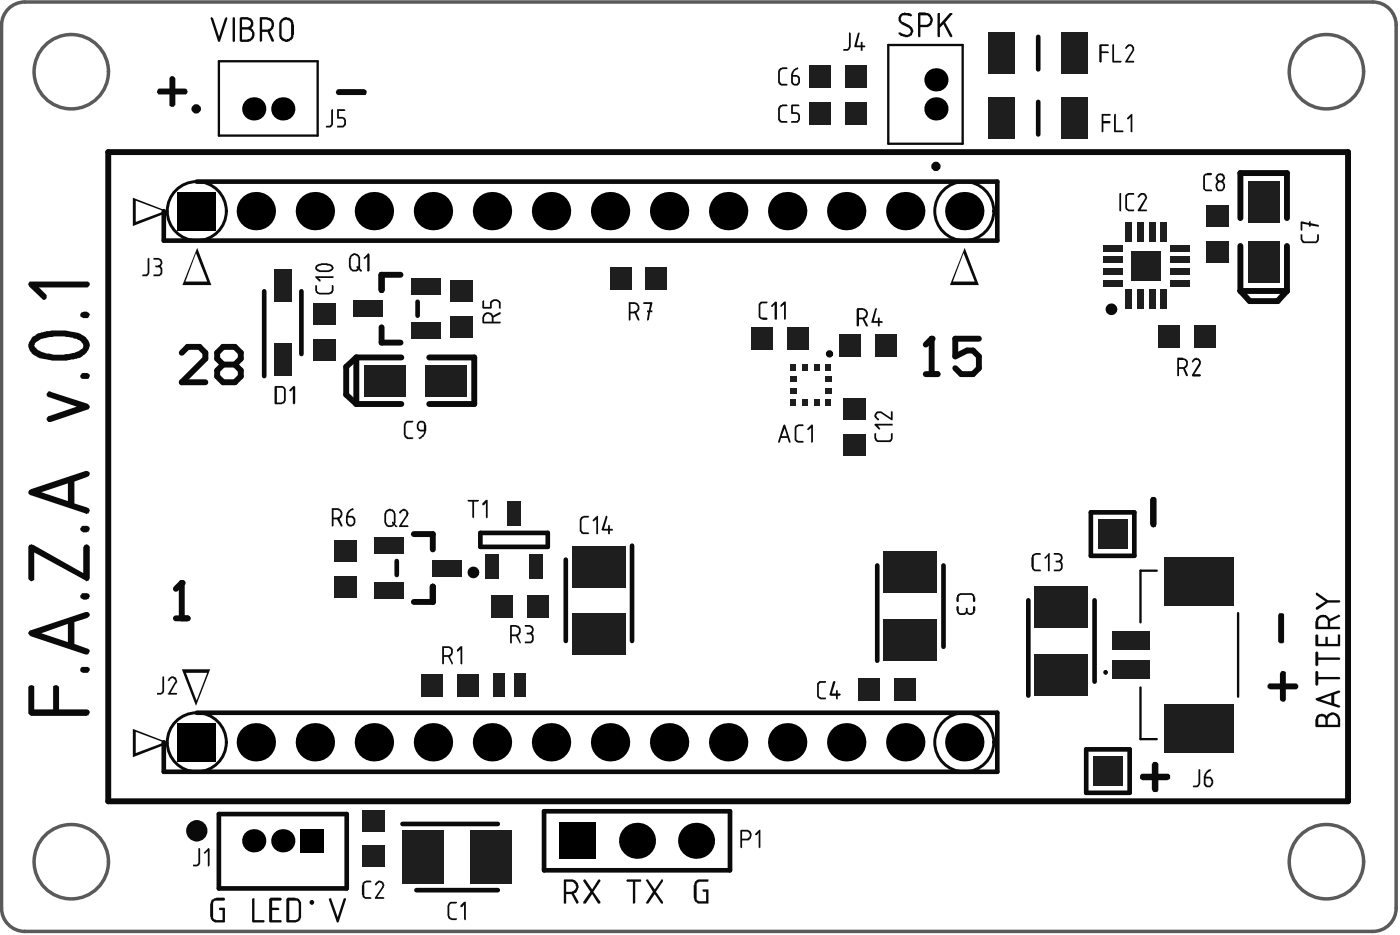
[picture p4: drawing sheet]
<svg xmlns="http://www.w3.org/2000/svg" width="200mm" height="134mm" viewBox="0 0 200 134" stroke-linecap="round" stroke-linejoin="round" font-family="sans-serif">
<g fill="none" stroke="#5a5a5a" stroke-width=".5">
<path d="M1.2 1.3a3.3 3.3 0 0 1 2.3-1h193a3.3 3.3 0 0 1 3.3 3.3v126.3a3.3 3.3 0 0 1-3.3 3.3h-193a3.3 3.3 0 0 1-3.3-3.3v-126.3a3.3 3.3 0 0 1 1-2.3z"/>
<circle cx="10.2" cy="10.3" r="5.3"/>
<circle cx="189.8" cy="10.3" r="5.3"/>
<circle cx="10.2" cy="123.2" r="5.3"/>
<circle cx="189.8" cy="123.2" r="5.3"/>
</g>
<path d="M31.3 8.8h14.2v10.6h-14.2zM127.1 6.4h10.7v14.2h-10.7zM163.2 98.3v7.4h2.4M165.6 81.6h-2.4v7.4M177.2 87.7v11.9" fill="none" stroke="#0a0a0a" stroke-width=".33"/>
<g fill="none" stroke="#0a0a0a" stroke-width=".66">
<path d="M148.6 5.3v4.6M148.6 14.6v4.6M28.2 26h114.5v8.4h-119.3v-4.2M37.8 41.7v12.1M43.1 41.7v8.9M59.8 43.1v2M68.8 76.2h9.6v2h-9.6zM90.5 78v13.7M156.1 73.3h6.3v6.2h-6.3zM56.8 80.2v2M81 80v11.7M125.6 80.9v13.6"/>
<path d="M135 80.9v11.6M147.2 85.8v13.7M156.7 85.8v11.7M28.2 101.9h114.5v8.5h-119.3v-4.3M31.3 116.4h18.3v10.6h-18.3zM57.6 117.8h13.6M77.9 116h26.6v8.5h-26.6zM155.5 107.2h6.2v6.2h-6.2zM59.6 127.3h11.6"/>
</g>
<g fill="none" stroke="#0a0a0a" stroke-width=".84">
<path d="M15.5 21.7h177.4v92.9h-177.4zM57.3 39.3h-2.7v2.2M177.5 31.2v-6.4h6.7v6.4M177.5 35.2v6.4M184.2 35.2v6.4M51 51.1v6.7M51 51.1h6.4M51 57.8h6.4M51 51.1l-1.5 1.4v3.9l1.5 1.4M54.6 46.8v2.2h2.7M61.4 51.1h6.5v6.7h-6.5M177.5 41.6h6.7"/>
<path d="M177.5 41.6l1.4 1.5h4l1.3-1.5M59.2 76.4h2.7v2.2M61.9 83.9v2.2h-2.7"/>
</g>
<g fill="#0a0a0a">
<path d="M4.1 98.1a.45 .45 0 0 1 .5-.1 .45 .45 0 0 1 .3 .4v3h2.7v-3.1a.43 .43 0 0 1 .5-.3 .43 .43 0 0 1 .3 .4v3h4a.47 .47 0 0 1 .4 .5 .47 .47 0 0 1-.4 .5h-8l-.3-.4v-3.8z"/>
<path d="M11.7 95.4h.7a.42 .42 0 0 1 .4 .4 .42 .42 0 0 1-.4 .4h-.4a.46 .46 0 0 1-.5-.3 .46 .46 0 0 1 .2-.5z"/>
<path d="M11.7 84.9l.7-.1a.47 .47 0 0 1 .4 .5 .47 .47 0 0 1-.4 .4h-.4a.49 .49 0 0 1-.5-.3 .49 .49 0 0 1 .2-.5z"/>
<path d="M4.1 78l.4-.2 .2 .1 7.2 4v-3.7a.47 .47 0 0 1 .5-.4 .47 .47 0 0 1 .4 .5v4.4l-.1 .3-.4 .1v-.1l-7.4-4v3.8a.4 .4 0 0 1-.3 .3 .4 .4 0 0 1-.5-.2v-.1v-4.6z"/>
<path d="M11.7 75.3l.7-.1a.47 .47 0 0 1 .4 .5 .47 .47 0 0 1-.4 .4h-.4a.49 .49 0 0 1-.5-.3 .49 .49 0 0 1 .2-.5z"/>
<path d="M6.8 56h.4l5.4 1.8a.39 .39 0 0 1 .2 .4 .39 .39 0 0 1-.3 .4l-5.2 1.7a.46 .46 0 0 1-.6-.5l.2-.3 4.1-1.4-4-1.3a.41 .41 0 0 1-.3-.3 .41 .41 0 0 1 .1-.5z"/>
<path d="M11.7 53.4l.7-.1a.42 .42 0 0 1 .4 .5 .42 .42 0 0 1-.4 .4h-.4a.43 .43 0 0 1-.5-.3 .43 .43 0 0 1 .2-.5z"/>
<path d="M11.7 44.6h.7a.45 .45 0 0 1 .3 .7l-.2 .2h-.5a.59 .59 0 0 1-.5-.6z"/>
<path d="M4.2 40.3h8.2a.42 .42 0 0 1 .4 .4 .42 .42 0 0 1-.4 .4h-6.8l1 1a.42 .42 0 0 1 0 .6 .42 .42 0 0 1-.6 0l-1.8-1.7a.51 .51 0 0 1 0-.7z"/>
<path d="M26.6 96.2l1.5 4 1.6-4zM26 95.7h4.1l-2 5.2z"/>
<path d="M19.4 104.7v3l4.1-1.5zM19 104.2l5.3 2.1-5.3 2z"/>
<path d="M5.9 90.6l3.8 1.2v-2.6zM4.1 90.4l.2-.3 8-2.6a.42 .42 0 0 1 .5 .2 .42 .42 0 0 1-.2 .6l-2 .7v3.1l1.9 .7a.36 .36 0 0 1 .3 .2 .36 .36 0 0 1-.1 .4l-.2 .2h-.2l-7.9-2.6-.3-.4z"/>
<path d="M5.9 70.4l3.8 1.3v-2.6zM4.1 70.1l.3-.1 7.9-2.7a.42 .42 0 0 1 .5 .3 .42 .42 0 0 1-.2 .5l-2 .8v3.1l1.9 .6a.44 .44 0 0 1 .3 .5 .44 .44 0 0 1-.5 .3l-7.9-2.6a.4 .4 0 0 1-.3-.2 .4 .4 0 0 1 0-.5z"/>
<path d="M5 49.1a.72 .72 0 0 0 .4 .9l.2 .1a6.4 6.4 0 0 0 3.3 .6l.9-.1 .9-.2a1.64 1.64 0 0 0 1.2-.9 1.02 1.02 0 0 0-.7-.9l-.2-.2h-.3a7.7 7.7 0 0 0-4.3 0h-.1a2.76 2.76 0 0 0-1.3 .7zM4.6 48.3l.4-.3a1.03 1.03 0 0 1 .8-.4l.5-.2a10.5 10.5 0 0 1 5.3 .4 1.9 1.9 0 0 1 1.2 1.7 2.84 2.84 0 0 1-2.6 1.9 9.3 9.3 0 0 1-4.9-.3 1.78 1.78 0 0 1-1.2-2.1z"/>
<path d="M28.1 36.2l-1.6 4.1h3.2zM28.2 35.4l2.1 5.4h-4.2z"/>
<path d="M137.9 36.2l-1.5 4.1h3.1zM138.1 35.4l2 5.4h-4.1z"/>
<path d="M19.4 28.7v3l4.1-1.5zM19 28.3l5.3 2-5.3 2z"/>
</g>
<path d="M25.2 88.4h1.7M26 83.4v5" fill="none" stroke="#0a0a0a" stroke-width=".84"/>
<circle cx="26" cy="83.4" r=".42" fill="#0a0a0a"/>
<path d="M132.5 53.5h1.7M133.3 48.4v5.1M26 83.4l-.8 .8" fill="none" stroke="#0a0a0a" stroke-width=".84"/>
<circle cx="133.3" cy="48.4" r=".42" fill="#0a0a0a"/>
<path d="M26 50.4l.9-.8h1.6l.9 .8v.9l-3.4 3.4h3.4M31.9 52.1l-.8 .9v.8l.8 .9h1.7l.9-.9v-.8l-.9-.9M31.9 52.1l-.8-.8v-.9l.8-.8h1.7l.9 .8v.9l-.9 .8M31.9 52.1h1.7M133.3 48.4l-.8 .9M140.1 48.4h-3.4v2.6l1.7-.9h.9l.8 .9v1.7l-.8 .8h-1.7l-.9-.8" fill="none" stroke="#0a0a0a" stroke-width=".84"/>
<g fill="#0a0a0a">
<path d="M163.2 110.9l.2-.3h1.5v-1.3a.48 .48 0 0 1 .5-.3 .48 .48 0 0 1 .4 .4v1.2h1.3a.49 .49 0 0 1 .4 .7l-.4 .3h-1.3v1.3a.48 .48 0 0 1-.4 .4 .48 .48 0 0 1-.5-.2v-1.5h-1.3a.46 .46 0 0 1-.4-.7z"/>
<path d="M164.7 71.2a.47 .47 0 0 1 .5-.1 .47 .47 0 0 1 .3 .4v3.5l-.1 .2a.39 .39 0 0 1-.4 .3 .39 .39 0 0 1-.3-.4l-.1-.2v-3.5z"/>
<path d="M181.6 97.7h1.6v-1.3a.42 .42 0 0 1 .4-.4 .42 .42 0 0 1 .4 .4v1.3h1.4a.42 .42 0 0 1 .4 .5 .42 .42 0 0 1-.4 .4h-1.4v1.4a.43 .43 0 0 1-.4 .3 .43 .43 0 0 1-.4-.4v-1.3h-1.3a.46 .46 0 0 1-.5-.3 .46 .46 0 0 1 .2-.6z"/>
<path d="M183 87.8a.45 .45 0 0 1 .5-.1 .45 .45 0 0 1 .3 .4v3.6a.43 .43 0 0 1-.5 .3 .43 .43 0 0 1-.4-.4v-3.7z"/>
<path d="M188.3 96h.3l.1 .8h3l.1 .3h-.1h-3v.8l-.3 .2-.1-.2z"/>
<path d="M188.3 93.3l.3-.1 .1 .8h3l.1 .3-.1 .1h-3v.7l-.3 .2-.1-.2z"/>
<path d="M188.3 90.8l.3-.1 .1 .2v1.2h1v-1h.1h.2v1h1.5v-1.4h.2l.1 .1v1.5l-.1 .1h-3.4v-.1z"/>
<path d="M188.3 84.9l.2-.2 1.5 1.1h1.7l.1 .3-.1 .1h-1.7l-1.4 1h-.3v-.2v-.2l1.4-.8-1.4-.9z"/>
<path d="M48.2 12.9l.2-.2h3.7a.43 .43 0 0 1 .4 .5 .43 .43 0 0 1-.4 .4h-3.6a.42 .42 0 0 1-.4-.2 .42 .42 0 0 1 .1-.5z"/>
<path d="M22.6 12.8l.1-.1h1.6v-1.3a.43 .43 0 0 1 .2-.5 .43 .43 0 0 1 .5 .2l.1 .1v1.5h1.3a.48 .48 0 0 1 .4 .3 .48 .48 0 0 1-.2 .5h-1.5v1.4a.42 .42 0 0 1-.4 .4 .42 .42 0 0 1-.4-.4v-1.4h-1.5a.43 .43 0 0 1-.2-.7z"/>
<path d="M30.1 2.6l.2-.2 .2 .2 .8 2.6 .9-2.6 .2-.2 .1 .1-1 3.3a.17 .17 0 0 1-.2 .2 .17 .17 0 0 1-.1-.2z"/>
<path d="M33.3 2.5l.1-.1 .2 .1v3.3a.17 .17 0 0 1-.1 .2 .17 .17 0 0 1-.2-.2z"/>
<path d="M128.9 2l.6-.2 .2 .1a.6 .6 0 0 1 .9 .3l-.2 .2-.6-.2a.64 .64 0 0 0-.9 .3 .45 .45 0 0 0 .3 .6l1 .5v.1a.82 .82 0 0 1 .2 1.4 1.25 1.25 0 0 1-1.6-.1l-.2-.1a.23 .23 0 0 1 .1-.3 .23 .23 0 0 1 .3 .1l.4 .2a.68 .68 0 0 0 1-.5h-.1l-.2-.4-1.1-.5v-.1a.84 .84 0 0 1-.1-1.4z"/>
<path d="M134.2 1.9h.3v1.6l1.5-1.6h.3v.2l-1 1.1 1 1.9a.19 .19 0 0 1-.1 .2 .19 .19 0 0 1-.2-.1l-1-1.7-.5 .5v1.2l-.1 .1-.2-.1z"/>
<path d="M47.1 128.5l.3-.1 .9 2.8 .9-2.7 .3-.1-1.1 3.5-.2-.1z"/>
<path d="M30.3 128.6l.7-.2h1.1a.24 .24 0 0 1 .1 .2 .24 .24 0 0 1-.2 .2h-1.2l-.2 .1v.1h-.1v2.2a.3 .3 0 0 0 .3 .3l.1 .1h1v-1.5h-.5l-.1-.2 .1-.1h.7l.1 .1v1.9l-.1 .1h-1.2a.86 .86 0 0 1-.7-.7l-.1-.1v-1.9h.1z"/>
<path d="M36.1 128.5l.3-.1v3.2h1.4l.1 .1-.1 .2h-1.6l-.1-.1z"/>
<path d="M38.5 128.5l.2-.1h1.4a.22 .22 0 0 1 .2 .2 .22 .22 0 0 1-.2 .2h-1.1v1h.9l.1 .1-.1 .2h-.9v1.5h1.2l.1 .2-.1 .1h-1.6l-.1-.1z"/>
<path d="M89.7 125.8v-.1h2l.1 .1-.1 .3h-.8v2.9a.17 .17 0 0 1-.1 .2 .17 .17 0 0 1-.2-.2v-2.9h-.9z"/>
<path d="M92.5 125.7h.3l.9 1.5 .9-1.5 .3 .1v.2l-1 1.5 1 1.5v.2h-.3l-.9-1.3-.9 1.3-.4-.1 1.1-1.6-1.1-1.5z"/>
<path d="M99.5 126.1v-.1a.62 .62 0 0 1 .7-.3h1.2v.3l-.1 .1h-1.2a.43 .43 0 0 0-.4 .5v2l.1 .2h.2v.1h1.1v-1.4h-.4a.17 .17 0 0 1-.1-.1 .17 .17 0 0 1 .1-.2h.7v2h-1.3a.87 .87 0 0 1-.8-.8v-1.8z"/>
<path d="M83.5 125.8l.1-.1 .2 .1 1 1.4 .8-1.4 .1-.1 .2 .1v.2l-1 1.5 1 1.5v.2h-.3l-.8-1.3-1 1.3h-.3v-.2l1-1.5-1-1.5z"/>
<path d="M121.5 4.6l.3 .1v2.1l-.1 .1a.48 .48 0 0 1-.6 .4l-.4-.1 .1-.2a.52 .52 0 0 0 .7-.3z"/>
<path d="M122.8 4.7l.2-.1-.4 1.9h.6v-.5h.3v.5l.4 .1-.1 .2h-.3v.5h-.3v-.5h-.8l-.1-.1z"/>
<path d="M160.2 27.7l.3-.1v2.6l-.3-.1z"/>
<path d="M161.1 27.9l.4-.3h.8v.3h-.7l-.3 .1v1.7l.1 .2 .9 .1-.1 .2h-.6a.57 .57 0 0 1-.5-.7z"/>
<path d="M162.8 28h.1a.64 .64 0 0 1 .9-.4 .64 .64 0 0 1 .2 1l-.7 1.4h.8l.1 .1-.1 .1h-1.2l-.1-.2 1-1.6a.4 .4 0 0 0-.1-.5 .4 .4 0 0 0-.5 .1l-.2 .3-.2-.1z"/>
<path d="M170.6 51.6l.3-.4a.69 .69 0 0 1 .8 .2 .69 .69 0 0 1 .1 .8l-.9 1.3h.9l.1 .3h-.1h-1.1l-.1-.2 .9-1.5a.36 .36 0 0 0-.1-.5 .36 .36 0 0 0-.5 .1l-.1 .1h-.2z"/>
<path d="M157.3 6.4l.1-.1h1.2l.1 .1v.2h-1v.7h.9l.1 .1v.2h-1v1.2a.17 .17 0 0 1-.2 .1 .17 .17 0 0 1-.2-.1z"/>
<path d="M159.2 6.4l.2-.1v2.4h1.1v.1v.1h-1.2h-.1z"/>
<path d="M161.1 6.8a.61 .61 0 0 1 .8-.5 .61 .61 0 0 1 .4 .7v.3l-.9 1.4h.9v.2h-1.2v-.1l1-1.6a.38 .38 0 0 0-.2-.5 .38 .38 0 0 0-.5 .1l-.3 .2z"/>
<path d="M157.7 16.3h1.2v.2h-1v.8h1v.3h-1v1.2l-.1 .1h-.1z"/>
<path d="M159.4 16.4l.3-.1v2.4h1h.1l-.1 .2h-1.2l-.1-.1z"/>
<path d="M161.3 16.9l.6-.6h.2v2.6l-.3-.1v-2.1l-.2 .4h-.3z"/>
<path d="M186.2 33.5h.2v.8l.3 .2h1.5a.32 .32 0 0 0 .3-.4v-.6h.3v.9l-.4 .4h-1.7a.59 .59 0 0 1-.5-.7z"/>
<path d="M186.2 31.7h.1l1 .2v-.2h.3v.2l1.1 .3 .1 .2-1.2-.2v.2h-.3v-.2l-.9-.2v.9l-.2 .1v-.1z"/>
<path d="M111.5 10l.5-.4h.6l.1 .1-.1 .2h-.6l-.4 .3v1.5l.3 .3h.7l.1 .1-.1 .1h-.6a.58 .58 0 0 1-.6-.6v-1.5z"/>
<path d="M47.4 15.7l.3-.1v2a.58 .58 0 0 1-.6 .6h-.5l.1-.2h.4a.32 .32 0 0 0 .3-.4z"/>
<path d="M48.2 15.6h1.1l.1 .1-.1 .2h-.8v.8h.4a.66 .66 0 0 1 .6 .9 .59 .59 0 0 1-.5 .6h-.8v-.2h.7a.32 .32 0 0 0 .4-.4v-.4l-.2-.2h-.9z"/>
<path d="M171.5 110.1l.1-.1 .2 .1v2l-.1 .1a.48 .48 0 0 1-.6 .4l-.4-.1 .1-.2h.5l.2-.2z"/>
<path d="M83.1 73.9l.5-.1h.6h.1l-.1 .2h-.6l-.3 .2-.1 .2v1.3a.42 .42 0 0 0 .5 .4h.5l.1 .2-.1 .1h-.7a.6 .6 0 0 1-.5-.7v-1.4z"/>
<path d="M84.8 74.4l.6-.6h.2v2.6h-.3v-2.1l-.4 .3z"/>
<path d="M86.7 73.8h.2v.1l-.5 1.7h.6v-.5h.3v.5l.4 .1v.2h-.4v.5h-.3v-.5h-.8l-.1-.1z"/>
<path d="M147.7 79.4l.5-.3h.7l.1 .1v.1h-.8l-.2 .2v1.5a.32 .32 0 0 0 .3 .4h.6l.1 .3h-1l-.2-.2-.2-.5z"/>
<path d="M149.5 79.7l.6-.6h.1v2.6l-.2-.1v-2.1l-.4 .4-.1-.1z"/>
<path d="M150.8 79.1h.7a.66 .66 0 0 1 .4 1.1l-.1 .1a1 1 0 0 1 .1 1.2l-.2 .2h-.9v-.3h.7a.32 .32 0 0 0 .3-.4v-.3l-.1-.3h-.5l-.1-.1v-.1h.4a.43 .43 0 0 0 .4-.5 .43 .43 0 0 0-.5-.4h-.6z"/>
<path d="M45.1 40.8h.1h.2v.6a.42 .42 0 0 0 .4 .5h1.4v-.1h.1l.2-.3v-.7h.2v.8l-.1 .3-.4 .2h-1.5l-.2-.1-.3-.1-.1-.3z"/>
<path d="M45.1 39.5h2.6v.2v.1h-2.2l.4 .2v.3h-.2l-.6-.6z"/>
<path d="M58.1 60.3l1-.1v.2h-.8l-.2 .4v1.4v.2l.3 .1h.7v.3h-.6a.72 .72 0 0 1-.7-.7v-1.4h.1z"/>
<path d="M65.4 92.9l.5-.5h.3v2.5l-.1 .1-.2-.1v-2.1l-.3 .4h-.2z"/>
<path d="M108.1 119.3l.6-.6h.1v2.5v.1l-.2-.1v-2.1l-.3 .3h-.1z"/>
<path d="M172.4 24.9l.4-.2h.6l.1 .1v.2l-.2 .1h-.5a.3 .3 0 0 0-.3 .3v1.4a.3 .3 0 0 0 .3 .3h.6l.1 .2h-.9a.46 .46 0 0 1-.4-.5v-1.6z"/>
<path d="M111.5 15.3l.5-.4h.6l.1 .1-.1 .2h-.6l-.4 .3v1.6l.3 .2h.7l.1 .1-.1 .2h-.6a.58 .58 0 0 1-.6-.6v-1.6z"/>
<path d="M113.2 15l.1-.1h1l.1 .1v.2h-.9v.8h.6a.89 .89 0 0 1 .1 1.6h-1l.1-.3h.6a.3 .3 0 0 0 .3-.3v-.4a.3 .3 0 0 0-.3-.3h-.6l-.1-.1z"/>
<path d="M116.9 97.7l.4-.3h.9l-.1 .2h-.6a.3 .3 0 0 0-.3 .4v1.5l.1 .2 .9 .1-.1 .2-.8-.1a.48 .48 0 0 1-.4-.6z"/>
<path d="M119.2 97.5l.3-.1 .1 .2-.5 1.6h.6v-.5h.1l.1 .5h.4v.2l-.4 .1v.5l-.2-.1v-.4l-1-.1z"/>
<path d="M66.9 71.5h1.6l-.1 .2h-.5v2.3l-.1 .1-.2-.1v-2.3h-.6z"/>
<path d="M69 72l.5-.5h.3v2.5l-.1 .1-.2-.1v-2.1l-.2 .3h-.3z"/>
<path d="M92 43.3l.1-.1h1.2l.1 .1-.3 1.1h.3v.2h-.4l-.2 1.2h-.2l.2-1.2h-.2v-.2h.3l.1-.9h-.9z"/>
<path d="M69 43h.3v.9h.8v-.5a.43 .43 0 0 1 .5-.5 .74 .74 0 0 1 1.1 .6v.6h-.3v-.6a.49 .49 0 0 0-.4-.5 .49 .49 0 0 0-.5 .3h-.1v.8h-.1h-1.2h-.1z"/>
<path d="M125.2 44.1h.3l.1 .1h-.1l-.4 1.7h.6v-.4l.2-.1v.5l.4 .1v.2h-.4v.5h-.2v-.5h-1z"/>
<path d="M75.1 89.4h.7a.65 .65 0 0 1 .6 .4 .65 .65 0 0 1-.3 .8l.3 .3-.1 .8-.3 .3h-.9v-.3h.9l.1-.2-.1-.7-.6-.2v-.1l.5-.1a.39 .39 0 0 0 .2-.5 .39 .39 0 0 0-.4-.3h-.6z"/>
<path d="M57.1 73.2l.2-.1a.58 .58 0 0 1 .6-.3 .58 .58 0 0 1 .5 .5h.1l-.1 .5-.9 1.3h.9l.1 .2-.1 .1h-1.3v-.2l1-1.6a.34 .34 0 0 0-.2-.5 .34 .34 0 0 0-.4 0 .34 .34 0 0 0-.1 .3l-.3-.1z"/>
<path d="M52.1 36.8l.5-.6 .3 .2v2.3l-.1 .1-.2-.1v-2l-.4 .4-.1-.1z"/>
<path d="M41.4 55.8l.6-.6 .2 .1v2.3v.2l-.3-.1v-2.1l-.2 .4h-.2z"/>
<path d="M125.1 62l.3-.1v.7l.3 .4h1.5a.3 .3 0 0 0 .3-.4v-.6l.1-.1h.2v.7a.58 .58 0 0 1-.6 .6h-1.6l-.2-.1-.3-.4z"/>
<path d="M125.1 60.7l.1-.1h2.6v.3h-2.1l.3 .4-.2 .1z"/>
<path d="M125.4 58.9l.8-.1 1.3 1v-1h.3v1.3h-.2l-1.5-1a.42 .42 0 0 0-.6 .2 .42 .42 0 0 0 .2 .5l.1 .1a.17 .17 0 0 1-.1 .2 .17 .17 0 0 1-.2-.2l-.2-.1a.62 .62 0 0 1 .1-.9z"/>
<path d="M108.8 43.2l1-.1v.3h-.6a.3 .3 0 0 0-.4 .3v1.5l.2 .2h.8v.1v.2h-.8a.46 .46 0 0 1-.4-.6v-1.6z"/>
<path d="M110.4 43.7l.5-.6 .3 .1v2.5h-.1h-.2v-2.2l-.3 .4h-.2z"/>
<path d="M111.7 43.6l.5-.5h.3v2.6h-.1h-.2v-2.2l-.3 .4h-.2z"/>
<path d="M137 85.2l.4-.4h1.7a.85 .85 0 0 1 .5 .7v.5l-.3 .1v-.1v-.6a.3 .3 0 0 0-.4-.3h-1.4l-.2 .1-.2 .9-.2-.1z"/>
<path d="M136.9 86.8l.1-.1 .2 .1v.7l.3 .2a.57 .57 0 0 0 .7-.3v-.5h.3v.5a.38 .38 0 0 0 .4 .3 .38 .38 0 0 0 .4-.4v-.5l.2-.1 .1 .1v.6h-.1a.66 .66 0 0 1-.5 .5 .66 .66 0 0 1-.7-.2 .57 .57 0 0 1-.7 .2h-.3l-.3-.3z"/>
<path d="M51.9 126.3l.5-.4h.7v.1v.2h-.7l-.3 .1v1.8l.2 .2h.8v.2h-.9l-.2-.1-.2-.5z"/>
<path d="M53.7 126.3l.1-.1a.66 .66 0 0 1 1-.1 .66 .66 0 0 1 0 .9l-.8 1.3h.9l.1 .1-.1 .1h-1.2v-.1l1-1.6a.39 .39 0 0 0-.1-.5 .39 .39 0 0 0-.4 0l-.3 .3-.2-.1z"/>
<path d="M64.3 129h1.1l-.1 .2h-.7l-.2 .1-.1 .2v1.5h.1v.2l.2 .1h.8l-.1 .3h-.6a.72 .72 0 0 1-.6-.7v-1.4z"/>
<path d="M65.9 129.5l.5-.5h.3v2.6l-.3-.1v-2.1l-.2 .3h-.3z"/>
<path d="M113.8 60.9l.4-.2h.7l.1 .1v.1h-.8l-.2 .3v1.7l.2 .1h.7l.1 .3h-.8l-.5-.3v-1.9z"/>
<path d="M115.5 61.4l.7-.7 .2 .1v2.4l-.1 .1h-.2v-2.1l-.4 .3z"/>
<path d="M23.2 96.8l.1-.1 .2 .1v1.9a.59 .59 0 0 1-.7 .6h-.3v-.2h.4a.32 .32 0 0 0 .3-.4z"/>
<path d="M24.1 97.1l.1-.1a.66 .66 0 0 1 .7-.2 .66 .66 0 0 1 .4 .6v.3h-.1l-.8 1.4h.9v.1v.1h-1.2l-.1-.1 1-1.6a.4 .4 0 0 0-.2-.6 .4 .4 0 0 0-.5 .3v.1l-.3-.1z"/>
<path d="M21.1 37l.3-.1v2a.58 .58 0 0 1-.6 .6h-.4v-.3h.4a.32 .32 0 0 0 .3-.4z"/>
<path d="M22 36.9h.6a.66 .66 0 0 1 .5 1.1l-.1 .1a1.01 1.01 0 0 1 .1 1.2l-.3 .2h-.8v-.3h.6a.32 .32 0 0 0 .4-.4v-.3l-.2-.3h-.5l-.1-.1v-.1h.4v-.1a.38 .38 0 0 0 .4-.4 .38 .38 0 0 0-.4-.4h-.6z"/>
<path d="M28.4 121.4l.1-.1 .1 .1v1.9a.67 .67 0 0 1-.9 .6h-.1v-.3h.5a.32 .32 0 0 0 .3-.4z"/>
<path d="M29.7 121.3l.3 .1v2.4l-.1 .1h-.2v-2.2l-.4 .4-.1-.1z"/>
<path d="M188.8 102.5l-.1 1.1h1v-.7a.43 .43 0 0 0-.5-.4zM190.2 102.5l-.2 .3v.8h1.5v-.6a.72 .72 0 0 0-1.1-.6zM188.5 102.3l.8-.3v.1l.4 .1 .1 .2a1.21 1.21 0 0 1 1.6-.3l.2 .1 .2 .6v1.1l-.1 .1h-3.4v-.1v-1z"/>
<path d="M189 100l1.5 .5v-1.1zM188.3 99.9l3.3-1.2a.19 .19 0 0 1 .2 .1 .19 .19 0 0 1-.1 .3l-.7 .2v1.3l.6 .3a.18 .18 0 0 1 .2 .2 .18 .18 0 0 1-.2 .1l-3.2-1z"/>
<path d="M188.8 88.5l-.1 1.1h1.3v-.6a.69 .69 0 0 0-.4-.7 .69 .69 0 0 0-.8 .2zM188.4 88.4a1.25 1.25 0 0 1 1.5-.4l.4 .5 1.3-.6 .2 .1v.2l-1.4 .7v.7h1.3l.1 .3-.1 .1h-3.4v-.1v-1z"/>
<path d="M34.6 2.8v1.1h.8a.55 .55 0 0 0 .5-.6 .55 .55 0 0 0-.5-.5zM34.6 4.2v1.5h.8l.1-.1a.69 .69 0 0 0 .6-.7 .69 .69 0 0 0-.5-.7zM34.3 2.6l.2-.2h.9a.97 .97 0 0 1 .8 1.4l-.3 .3a1.04 1.04 0 0 1 .5 1.1 1.04 1.04 0 0 1-1 .8h-.9l-.2-.2z"/>
<path d="M37.5 2.8v1.4h.8a.68 .68 0 0 0 .6-.7 .68 .68 0 0 0-.6-.6l-.1-.1zM37.2 2.5l.1-.1h.9a1.05 1.05 0 0 1 1 1.3 .98 .98 0 0 1-.6 .8l.6 1.4-.1 .1-.2-.1-.6-1.3h-.8v1.2l-.2 .2-.1-.1z"/>
<path d="M40.4 3.1l-.1 .2v1.6a.72 .72 0 0 0 .6 .7 .72 .72 0 0 0 .8-.4v-1.7a.7 .7 0 0 0-.5-.6 .7 .7 0 0 0-.8 .2zM40.1 2.9a1.16 1.16 0 0 1 1.5-.3v.1a.67 .67 0 0 1 .4 .8h.1v1.5l-.1 .1a1.04 1.04 0 0 1-.8 .9h-.2a1.01 1.01 0 0 1-1-1.1v-1.6z"/>
<path d="M131.7 2.2v1.3h.8a.68 .68 0 0 0 .7-.7 .68 .68 0 0 0-.8-.6zM131.4 1.9l.2-.1h.9l.1 .1a1.04 1.04 0 0 1 .9 .8v.1a1.02 1.02 0 0 1-1.1 1.1h-.7v1.3l-.2 .1-.1-.1z"/>
<path d="M41.4 128.8v2.8h.9l.4-.2 .1-.2v-1.9a.44 .44 0 0 0-.6-.5zM41 128.5l.2-.1h1h.1a.74 .74 0 0 1 .8 .6v2.1a.87 .87 0 0 1-.9 .8h-1.1l-.1-.1z"/>
<path d="M81 126.1v1.4h.8a.76 .76 0 0 0 .6-.5 .76 .76 0 0 0-.3-.8zM80.7 125.8l.1-.1h1a.68 .68 0 0 1 .7 .4 .71 .71 0 0 1 .3 .7l-.1 .4a.78 .78 0 0 1-.6 .6l.7 1.2a.19 .19 0 0 1-.1 .2 .19 .19 0 0 1-.2-.1l-.7-1.2h-.8v1.1a.17 .17 0 0 1-.1 .2 .17 .17 0 0 1-.2-.2z"/>
<path d="M168.7 51.5v1h.6a.51 .51 0 0 0 .5-.5 .51 .51 0 0 0-.5-.5zM168.5 51.2l.1-.1h.7v.1a.75 .75 0 0 1 .7 .6 .75 .75 0 0 1-.4 .9l.4 1.1h-.1h-.1l-.5-1.1h-.6v1.1h-.1h-.1z"/>
<path d="M113.5 11v.6a.38 .38 0 0 0 .4 .4 .38 .38 0 0 0 .3-.4v-.3a.3 .3 0 0 0-.3-.3zM113.5 10l.6-.4 .1 .1v.3a.58 .58 0 0 0-.6 .6l-.1 .1h.6a.89 .89 0 0 1 .1 1.5h-.2a.6 .6 0 0 1-.8-.6v-1z"/>
<path d="M172.5 111.3v.7a.38 .38 0 0 0 .4 .3 .38 .38 0 0 0 .4-.3h.1v-.3l-.3-.4zM172.7 110.2l.5-.2 .2 .1-.3 .3a.81 .81 0 0 0-.6 .7h.6a.43 .43 0 0 1 .5 .4 .76 .76 0 0 1-.1 .8 .76 .76 0 0 1-.8 .3l-.1-.1a.45 .45 0 0 1-.3-.5v-1z"/>
<path d="M45.4 38.1v.2a1.18 1.18 0 0 0 1.2 .4h.5v-.1a.32 .32 0 0 0 .4-.4h-.1a.46 .46 0 0 0-.6-.2l-.1-.1h-.6zM45.2 38l.1-.1a2.46 2.46 0 0 1 2.2 0l.2 .2a.37 .37 0 0 1-.2 .6 1.63 1.63 0 0 1-1.4 .2h-.4l-.2-.2a.48 .48 0 0 1-.3-.7z"/>
<path d="M60 60.5l-.1 .7 .2 .2h.6v-.5a.35 .35 0 0 0-.5-.5zM59.8 60.3l.3-.1a.73 .73 0 0 1 .9 .7v.7a1.39 1.39 0 0 1-1 1.2l-.1-.3a.88 .88 0 0 0 .8-.8h-.5a.58 .58 0 0 1-.5-.6v-.4z"/>
<path d="M63.5 92.7v1h.6a.51 .51 0 0 0 .5-.5 .51 .51 0 0 0-.5-.5zM63.3 92.4h.9a.76 .76 0 0 1 .6 .6 .76 .76 0 0 1-.2 .8l-.2 .1 .4 .9-.1 .2h-.1l-.5-1.1h-.6v1v.1l-.2-.1z"/>
<path d="M106.2 118.9v1h.7a.51 .51 0 0 0 .4-.5 .51 .51 0 0 0-.5-.5zM106 118.7h.9a.76 .76 0 0 1 .7 .7 .76 .76 0 0 1-.7 .8h-.7v1l-.2 .1v-.1z"/>
<path d="M174.3 25.2a.4 .4 0 0 0 .2 .6 .4 .4 0 0 0 .5-.2 .4 .4 0 0 0-.2-.5zM174.3 26.2a.56 .56 0 0 0 .1 .8l.1 .1a.34 .34 0 0 0 .5-.3 .48 .48 0 0 0 0-.5 .48 .48 0 0 0-.5-.2zM174.2 25a.63 .63 0 0 1 .7-.2 .63 .63 0 0 1 .4 .6v.2l-.2 .3a.89 .89 0 0 1-.3 1.4h-.1a.6 .6 0 0 1-.7-.5v-.5l.2-.3-.1-.3a.53 .53 0 0 1 .1-.7z"/>
<path d="M90.2 43.5v1.1h.6v-.1a.51 .51 0 0 0 .5-.5 .51 .51 0 0 0-.5-.5zM90 43.2h.8a.81 .81 0 0 1 .7 .6 .81 .81 0 0 1-.4 .9l.4 1.1-.2-.1-.5-.9h-.6v.9l-.2 .1z"/>
<path d="M47.7 72.9v1.1h.6v-.1a.51 .51 0 0 0 .5-.5 .51 .51 0 0 0-.6-.5zM47.5 72.7h.7a.8 .8 0 0 1 .8 .6 .8 .8 0 0 1-.4 .9l.4 1.1h-.2l-.6-1h-.5v.9l-.2 .1z"/>
<path d="M49.8 74v.7l.1 .1a.35 .35 0 0 0 .3 .2 .35 .35 0 0 0 .3-.2h.1v-.2a.46 .46 0 0 0-.4-.6zM49.9 73l.4-.3a.19 .19 0 0 1 .2 0 .19 .19 0 0 1 .1 .2l-.3 .1-.4 .5v.3h.4a.58 .58 0 0 1 .6 .6v.3a.68 .68 0 0 1-.7 .6 .68 .68 0 0 1-.7-.7v-.8z"/>
<path d="M69.4 45.2l-.1 .8h1.1v-.6a.55 .55 0 0 0-.4-.5 .55 .55 0 0 0-.6 .3zM69.3 44.8a.81 .81 0 0 1 1.2 .2l.1 .2 1.1-.6v.3l-1.1 .5v.6h1.1l-.1 .3h-2.5l-.1-.1v-.9z"/>
<path d="M122.9 44.3v1.1h.6a.52 .52 0 0 0 .5-.4 .52 .52 0 0 0-.4-.6l-.1-.1zM122.7 44.1h.8a.78 .78 0 0 1 .7 .6 .78 .78 0 0 1-.5 .9l.5 1.1h-.2l-.5-1h-.6v.9v.1l-.3-.1v-2.4z"/>
<path d="M73.3 89.6v1.1h.5a.55 .55 0 0 0 .5-.5 .55 .55 0 0 0-.5-.6zM73 89.5l.1-.1h.8a.8 .8 0 0 1 .6 .6 .8 .8 0 0 1-.4 .9l.4 1.1h-.1l-.5-1h-.6v1h-.3z"/>
<path d="M55.3 73.3v.2v1.2v.1a.48 .48 0 0 0 .4 .3 .48 .48 0 0 0 .5-.2l-.1-.3 .3 .1v-1.1a.78 .78 0 0 0-.6-.6v.1zM55.1 73.2l.3-.3a.52 .52 0 0 1 .7-.1h.1a.78 .78 0 0 1 .4 .8v1.2l-.1 .1 .4 .3v.2h-.3l-.2-.3v.1a.8 .8 0 0 1-.9 .2 .8 .8 0 0 1-.5-.8z"/>
<path d="M50.3 36.7l-.1 .4v1h.1a.46 .46 0 0 0 .3 .5 .46 .46 0 0 0 .5-.2l-.1-.3h.3v-1a.43 .43 0 0 0-.4-.6h-.2zM50.1 36.5h.1a.8 .8 0 0 1 .9-.2 .8 .8 0 0 1 .4 .8v1.2l.3 .4v.1h-.3l-.1-.2a.82 .82 0 0 1-.9 .2 .82 .82 0 0 1-.6-.7v-1.1z"/>
<path d="M39.6 55.4v2.2h.7l.3-.4v-1.5l-.1-.3zM39.3 55.3l.1-.1h.9a.58 .58 0 0 1 .6 .6v1.5l-.2 .3-.4 .2h-.9l-.1-.1z"/>
<path d="M112.3 61.3l-.4 1.1h.7zM112.1 60.8l.1-.1 .2 .1 .7 2.5-.2-.1-.2-.6h-.9l-.2 .6-.2 .1z"/>
</g>
<g fill="none" stroke="#0a0a0a" stroke-width=".66">
<circle cx="28.1" cy="15.6" r=".33"/>
<circle cx="134" cy="23.8" r=".33"/>
<circle cx="118.7" cy="50.6" r=".19"/>
</g>
<g fill="none" stroke="#0a0a0a" stroke-width=".42">
<circle cx="28.2" cy="30.2" r="4.2"/>
<circle cx="138" cy="30.2" r="4.2"/>
<circle cx="28.2" cy="106.1" r="4.2"/>
<circle cx="138" cy="106.1" r="4.2"/>
</g>
<circle cx="28.2" cy="118.8" r=".68" fill="none" stroke="#0a0a0a" stroke-width="1.7"/>
<g fill="none" stroke="#0a0a0a" stroke-width=".83">
<circle cx="159.1" cy="44.2" r=".42"/>
<circle cx="67.8" cy="81.9" r=".42"/>
</g>
<g fill="none" stroke="#0a0a0a" stroke-width=".33">
<circle cx="158.2" cy="96.1" r=".17"/>
<circle cx="44.6" cy="129" r=".17"/>
</g>
<g fill="#000">
<circle cx="36.3" cy="15.6" r="1.66"/>
<circle cx="40.5" cy="15.6" r="1.66"/>
<circle cx="134" cy="11.4" r="1.66"/>
<circle cx="134" cy="15.6" r="1.66"/>
<circle cx="36.6" cy="30.2" r="2.74"/>
<circle cx="45.1" cy="30.2" r="2.74"/>
<circle cx="53.5" cy="30.2" r="2.74"/>
<circle cx="62" cy="30.2" r="2.74"/>
<circle cx="70.4" cy="30.2" r="2.74"/>
<circle cx="78.9" cy="30.2" r="2.74"/>
<circle cx="87.3" cy="30.2" r="2.74"/>
<circle cx="95.8" cy="30.2" r="2.74"/>
<circle cx="104.2" cy="30.2" r="2.74"/>
<circle cx="112.7" cy="30.2" r="2.74"/>
<circle cx="121.1" cy="30.2" r="2.74"/>
<circle cx="129.6" cy="30.2" r="2.74"/>
<circle cx="138" cy="30.2" r="2.74"/>
<circle cx="36.6" cy="106.1" r="2.74"/>
<circle cx="45.1" cy="106.1" r="2.74"/>
<circle cx="53.5" cy="106.1" r="2.74"/>
<circle cx="62" cy="106.1" r="2.74"/>
<circle cx="70.4" cy="106.1" r="2.74"/>
<circle cx="78.9" cy="106.1" r="2.74"/>
<circle cx="87.3" cy="106.1" r="2.74"/>
<circle cx="95.8" cy="106.1" r="2.74"/>
<circle cx="104.2" cy="106.1" r="2.74"/>
<circle cx="112.7" cy="106.1" r="2.74"/>
<circle cx="121.1" cy="106.1" r="2.74"/>
<circle cx="129.6" cy="106.1" r="2.74"/>
<circle cx="138" cy="106.1" r="2.74"/>
<circle cx="36.3" cy="120.2" r="1.66"/>
<circle cx="40.5" cy="120.2" r="1.66"/>
<circle cx="91.2" cy="120.2" r="2.58"/>
<circle cx="99.6" cy="120.2" r="2.58"/>
</g>
<g fill="#000">
<path d="M25.4 27.4h5.5v5.5h-5.5z" fill-rule="evenodd"/>
<path d="M25.4 103.4h5.5v5.5h-5.5z" fill-rule="evenodd"/>
<path d="M43 118.6h3.3v3.3h-3.3z" fill-rule="evenodd"/>
<path d="M80.1 117.7h5.2v5.1h-5.2z" fill-rule="evenodd"/>
</g>
<g fill="#1e1e1e">
<path d="M161.1 41.4h1v2.8h-1z" fill-rule="evenodd"/>
<path d="M162.7 41.4h1v2.8h-1z" fill-rule="evenodd"/>
<path d="M164.4 41.4h1v2.8h-1z" fill-rule="evenodd"/>
<path d="M166.1 41.4h1v2.8h-1z" fill-rule="evenodd"/>
<path d="M167.5 40h2.8v1h-2.8z" fill-rule="evenodd"/>
<path d="M167.5 38.3h2.8v1h-2.8z" fill-rule="evenodd"/>
<path d="M167.5 36.7h2.8v1h-2.8z" fill-rule="evenodd"/>
<path d="M167.5 35h2.8v1h-2.8z" fill-rule="evenodd"/>
<path d="M166.1 31.8h1v2.8h-1z" fill-rule="evenodd"/>
<path d="M164.4 31.8h1v2.8h-1z" fill-rule="evenodd"/>
<path d="M162.7 31.8h1v2.8h-1z" fill-rule="evenodd"/>
<path d="M161.1 31.8h1v2.8h-1z" fill-rule="evenodd"/>
<path d="M157.8 35h2.9v1h-2.9z" fill-rule="evenodd"/>
<path d="M157.8 36.7h2.9v1h-2.9z" fill-rule="evenodd"/>
<path d="M157.8 38.3h2.9v1h-2.9z" fill-rule="evenodd"/>
<path d="M157.8 40h2.9v1h-2.9z" fill-rule="evenodd"/>
<path d="M162 35.9h4.1v4.2h-4.1z" fill-rule="evenodd"/>
<path d="M151.9 13.9h3.8v6h-3.8z" fill-rule="evenodd"/>
<path d="M141.4 13.9h3.9v6h-3.9z" fill-rule="evenodd"/>
<path d="M151.9 4.6h3.8v6h-3.8z" fill-rule="evenodd"/>
<path d="M141.4 4.6h3.9v6h-3.9z" fill-rule="evenodd"/>
<path d="M165.8 46.5h3.1v3.3h-3.1z" fill-rule="evenodd"/>
<path d="M170.9 46.5h3.1v3.3h-3.1z" fill-rule="evenodd"/>
<path d="M115.9 9.3h3.1v3.2h-3.1z" fill-rule="evenodd"/>
<path d="M121 9.3h3.1v3.2h-3.1z" fill-rule="evenodd"/>
<path d="M178.6 25.8h4.5v6h-4.5z" fill-rule="evenodd"/>
<path d="M178.6 34.5h4.5v6h-4.5z" fill-rule="evenodd"/>
<path d="M121 14.6h3.1v3.3h-3.1z" fill-rule="evenodd"/>
<path d="M115.9 14.6h3.1v3.3h-3.1z" fill-rule="evenodd"/>
<path d="M60.3 96.3h3.1v3.3h-3.1z" fill-rule="evenodd"/>
<path d="M65.4 96.3h3.1v3.3h-3.1z" fill-rule="evenodd"/>
<path d="M73.6 96.3h1.6v3.3h-1.6z" fill-rule="evenodd"/>
<path d="M70.6 96.3h1.6v3.3h-1.6z" fill-rule="evenodd"/>
<path d="M156.5 108.2h4.2v4.2h-4.2z" fill-rule="evenodd"/>
<path d="M157.1 74.3h4.3v4.2h-4.3z" fill-rule="evenodd"/>
<path d="M166.6 79.6h9.9v7h-9.9z" fill-rule="evenodd"/>
<path d="M166.6 100.7h9.9v7h-9.9z" fill-rule="evenodd"/>
<path d="M159.2 90.2h5.4v2.7h-5.4z" fill-rule="evenodd"/>
<path d="M159.2 94.4h5.4v2.7h-5.4z" fill-rule="evenodd"/>
<path d="M81.9 87.7h7.6v6h-7.6z" fill-rule="evenodd"/>
<path d="M81.9 78h7.6v6h-7.6z" fill-rule="evenodd"/>
<path d="M148.1 83.8h7.6v6h-7.6z" fill-rule="evenodd"/>
<path d="M148.1 93.5h7.6v6h-7.6z" fill-rule="evenodd"/>
<path d="M60.8 52.2h6v4.5h-6z" fill-rule="evenodd"/>
<path d="M52.1 52.2h6v4.5h-6z" fill-rule="evenodd"/>
<path d="M44.8 43.4h3.3v3.1h-3.3z" fill-rule="evenodd"/>
<path d="M44.8 48.5h3.3v3.1h-3.3z" fill-rule="evenodd"/>
<path d="M122.9 97h3.1v3.3h-3.1z" fill-rule="evenodd"/>
<path d="M128 97h3.1v3.3h-3.1z" fill-rule="evenodd"/>
<path d="M172.6 29.4h3.2v3.1h-3.2z" fill-rule="evenodd"/>
<path d="M172.6 34.5h3.2v3.1h-3.2z" fill-rule="evenodd"/>
<path d="M126.5 78.9h7.6v5.9h-7.6z" fill-rule="evenodd"/>
<path d="M126.5 88.5h7.6v6h-7.6z" fill-rule="evenodd"/>
<path d="M87.3 38.2h3.1v3.3h-3.1z" fill-rule="evenodd"/>
<path d="M92.4 38.2h3.1v3.3h-3.1z" fill-rule="evenodd"/>
<path d="M47.8 77.3h3.3v3h-3.3z" fill-rule="evenodd"/>
<path d="M47.8 82.4h3.3v3.1h-3.3z" fill-rule="evenodd"/>
<path d="M107.5 46.8h3.1v3.2h-3.1z" fill-rule="evenodd"/>
<path d="M112.6 46.8h3.1v3.2h-3.1z" fill-rule="evenodd"/>
<path d="M120.6 62h3.3v3.1h-3.3z" fill-rule="evenodd"/>
<path d="M120.6 56.9h3.3v3.1h-3.3z" fill-rule="evenodd"/>
<path d="M125.2 47.8h3.1v3.2h-3.1z" fill-rule="evenodd"/>
<path d="M120.1 47.8h3.1v3.2h-3.1z" fill-rule="evenodd"/>
<path d="M118.1 52.1h.8v.9h-.8z" fill-rule="evenodd"/>
<path d="M116.5 52.1h.8v.9h-.8z" fill-rule="evenodd"/>
<path d="M114.8 52.1h.8v.9h-.8z" fill-rule="evenodd"/>
<path d="M113.1 52.1h.9v.9h-.9z" fill-rule="evenodd"/>
<path d="M113 53.8h1v.8h-1z" fill-rule="evenodd"/>
<path d="M113 55.5h1v.8h-1z" fill-rule="evenodd"/>
<path d="M113.1 57.1h.9v1h-.9z" fill-rule="evenodd"/>
<path d="M114.8 57.1h.8v1h-.8z" fill-rule="evenodd"/>
<path d="M116.5 57.1h.8v1h-.8z" fill-rule="evenodd"/>
<path d="M118.1 57.1h.9v1h-.9z" fill-rule="evenodd"/>
<path d="M118.1 55.5h.9v.8h-.9z" fill-rule="evenodd"/>
<path d="M118.1 53.8h.9v.8h-.9z" fill-rule="evenodd"/>
<path d="M69.4 79.3h2v3.5h-2z" fill-rule="evenodd"/>
<path d="M75.7 79.3h2v3.5h-2z" fill-rule="evenodd"/>
<path d="M72.6 71.6h2v3.5h-2z" fill-rule="evenodd"/>
<path d="M67.3 118.7h5.9v7.7h-5.9z" fill-rule="evenodd"/>
<path d="M57.6 118.7h6v7.7h-6z" fill-rule="evenodd"/>
<path d="M51.8 115.8h3.3v3.1h-3.3z" fill-rule="evenodd"/>
<path d="M51.8 120.9h3.3v3.1h-3.3z" fill-rule="evenodd"/>
<path d="M39.2 49.1h2.5v4.7h-2.5z" fill-rule="evenodd"/>
<path d="M39.2 38.5h2.5v4.6h-2.5z" fill-rule="evenodd"/>
<path d="M50.5 43h4.2v2.3h-4.2z" fill-rule="evenodd"/>
<path d="M58.9 39.8h4.1v2.4h-4.1z" fill-rule="evenodd"/>
<path d="M58.9 46.1h4.1v2.4h-4.1z" fill-rule="evenodd"/>
<path d="M61.9 80.1h4.1v2.3h-4.1z" fill-rule="evenodd"/>
<path d="M53.5 83.2h4.2v2.3h-4.2z" fill-rule="evenodd"/>
<path d="M53.5 76.9h4.2v2.3h-4.2z" fill-rule="evenodd"/>
<path d="M64.5 45.2h3.2v3h-3.2z" fill-rule="evenodd"/>
<path d="M64.5 40h3.2v3.1h-3.2z" fill-rule="evenodd"/>
<path d="M75.4 85h3.1v3.3h-3.1z" fill-rule="evenodd"/>
<path d="M70.3 85h3.1v3.3h-3.1z" fill-rule="evenodd"/>
</g>
</svg>
